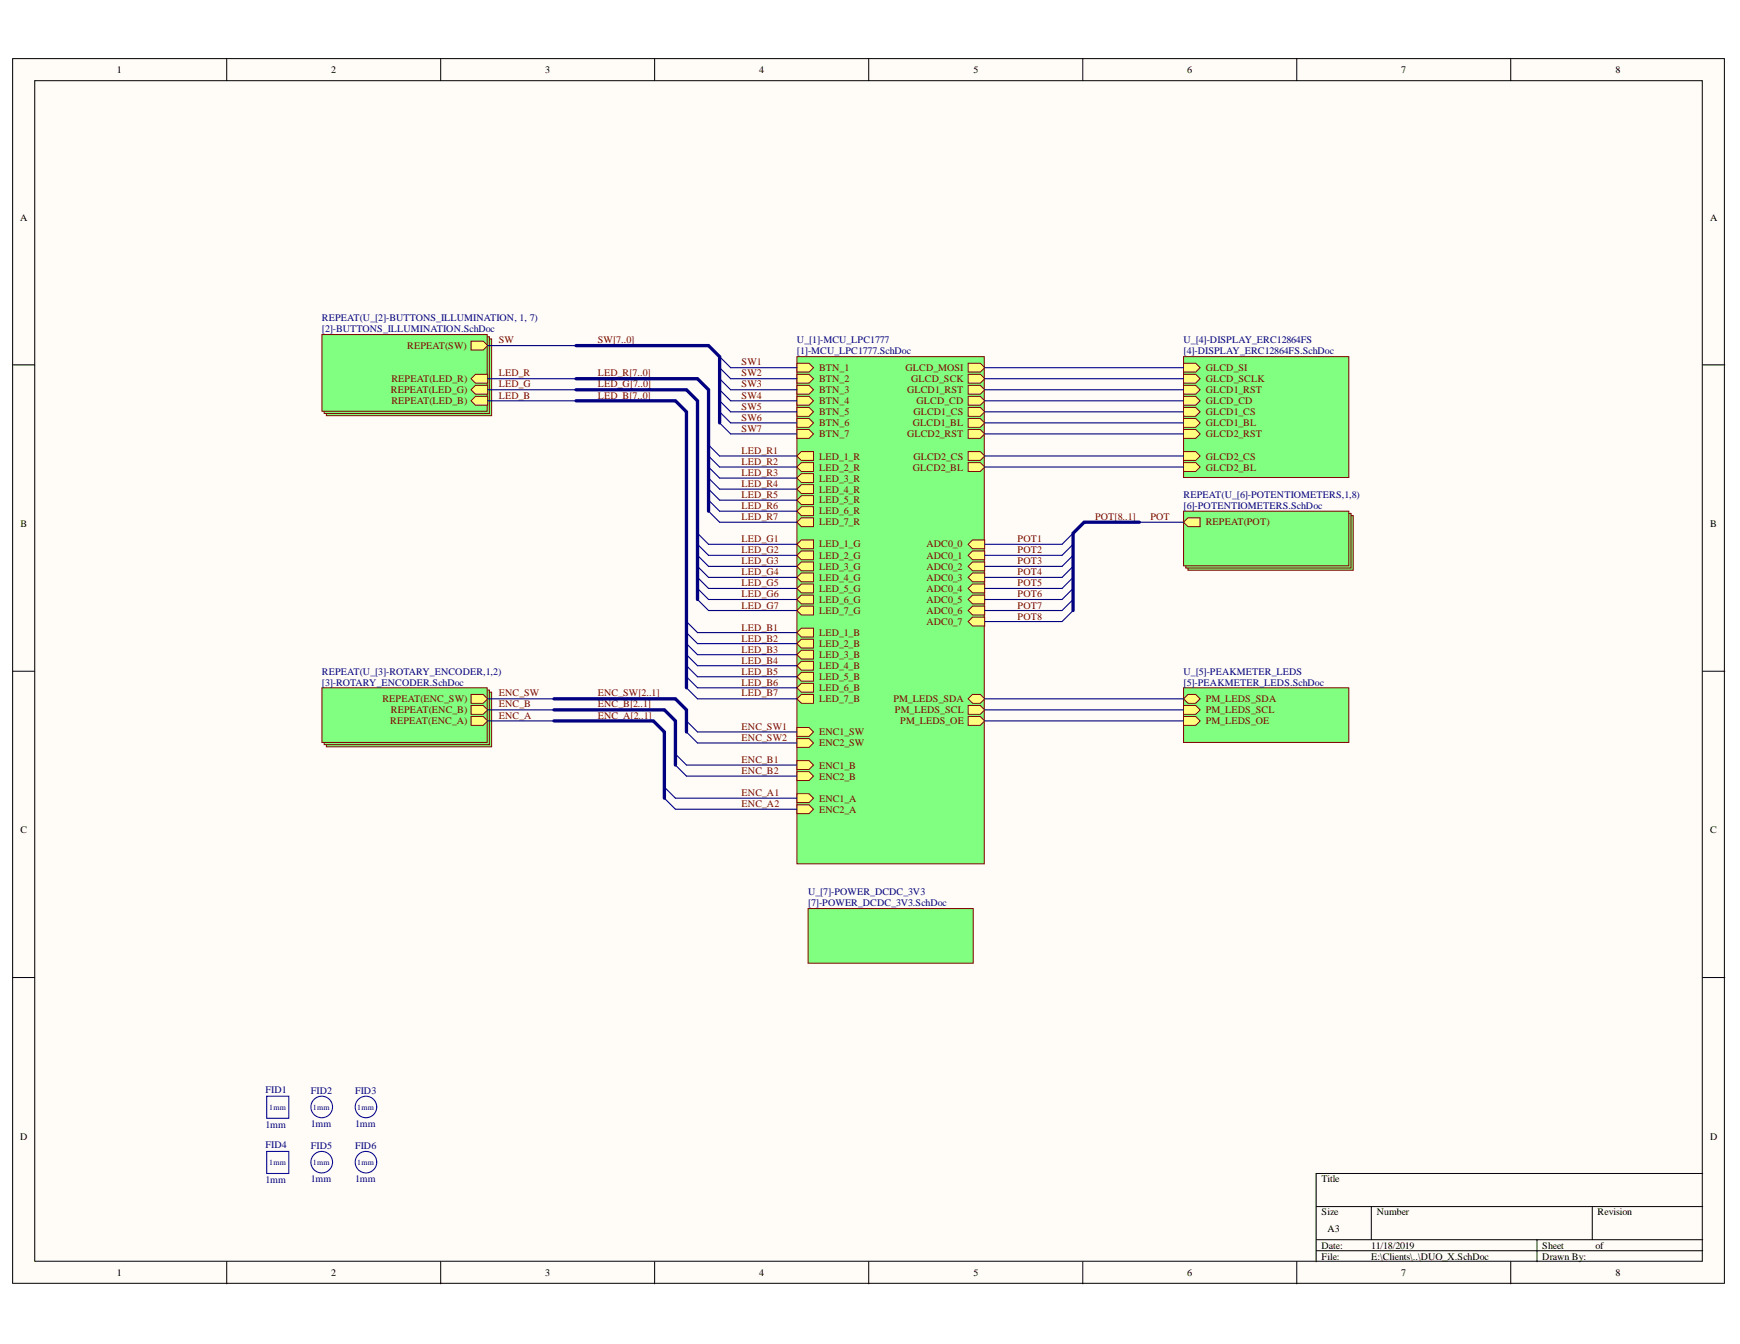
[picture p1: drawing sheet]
<svg xmlns="http://www.w3.org/2000/svg" width="279mm" height="216mm" viewBox="0 0 279 216" stroke-linecap="round" stroke-linejoin="round" font-family="sans-serif">
<defs><g id="words">
<g font-size="1.6">
<text x="18.8" y="11.8">1</text>
<text x="53.2" y="11.8">2</text>
<text x="87.5" y="11.8">3</text>
<text x="121.9" y="11.8">4</text>
<text x="156.3" y="11.8">5</text>
<text x="190.6" y="11.8">6</text>
<text x="225" y="11.8">7</text>
<text x="259.4" y="11.8">8</text>
<text x="3.2" y="35.4">A</text>
<text x="274.6" y="35.4">A</text>
<text x="3.3" y="84.6">B</text>
<text x="274.6" y="84.6">B</text>
<text x="3.3" y="133.9">C</text>
<text x="274.6" y="133.9">C</text>
<text x="3.2" y="183.1">D</text>
<text x="274.6" y="183.1">D</text>
<text x="212.2" y="189.9">Title</text>
<text x="212.2" y="195.2">Size</text>
<text x="213.1" y="198">A3</text>
<text x="221.1" y="195.2">Number</text>
<text x="256.5" y="195.2">Revision</text>
<text x="212.2" y="200.6">Date:</text>
<text x="212.2" y="202.4">File:</text>
<text x="220.2" y="200.6">11/18/2019</text>
<text x="220.2" y="202.4">E:\Clients\..\DUO_X.SchDoc</text>
<text x="247.7" y="200.6">Sheet</text>
<text x="247.7" y="202.4">Drawn By:</text>
<text x="256.2" y="200.6">of</text>
<text x="18.8" y="205">1</text>
<text x="53.2" y="205">2</text>
<text x="87.5" y="205">3</text>
<text x="121.9" y="205">4</text>
<text x="156.3" y="205">5</text>
<text x="190.6" y="205">6</text>
<text x="225" y="205">7</text>
<text x="259.4" y="205">8</text>
</g>
<g font-size="1.6" fill="#000080">
<text x="51.7" y="51.6">REPEAT(U_[2]-BUTTONS_ILLUMINATION, 1, 7)</text>
<text x="51.7" y="53.4">[2]-BUTTONS_ILLUMINATION.SchDoc</text>
<text x="128" y="55.1">U_[1]-MCU_LPC1777</text>
<text x="128" y="56.9">[1]-MCU_LPC1777.SchDoc</text>
<text x="190.1" y="55.1">U_[4]-DISPLAY_ERC12864FS</text>
<text x="190.1" y="56.9">[4]-DISPLAY_ERC12864FS.SchDoc</text>
<text x="190.1" y="80">REPEAT(U_[6]-POTENTIOMETERS,1,8)</text>
<text x="190.1" y="81.8">[6]-POTENTIOMETERS.SchDoc</text>
<text x="51.7" y="108.4">REPEAT(U_[3]-ROTARY_ENCODER,1,2)</text>
<text x="51.7" y="110.2">[3]-ROTARY_ENCODER.SchDoc</text>
<text x="190.1" y="108.4">U_[5]-PEAKMETER_LEDS</text>
<text x="190.1" y="110.2">[5]-PEAKMETER_LEDS.SchDoc</text>
<text x="129.7" y="143.8">U_[7]-POWER_DCDC_3V3</text>
<text x="129.7" y="145.6">[7]-POWER_DCDC_3V3.SchDoc</text>
<text x="42.6" y="175.5">FID1</text>
<text x="49.9" y="175.7">FID2</text>
<text x="57" y="175.7">FID3</text>
<text x="42.6" y="181.2">1mm</text>
<text x="42.6" y="184.4">FID4</text>
<text x="49.9" y="181">1mm</text>
<text x="49.9" y="184.6">FID5</text>
<text x="57" y="181">1mm</text>
<text x="57" y="184.6">FID6</text>
<text x="42.6" y="190.1">1mm</text>
<text x="49.9" y="189.9">1mm</text>
<text x="57" y="189.9">1mm</text>
</g>
<g font-size="1.6" fill="#800000">
<text x="65.4" y="56.1">REPEAT(SW)</text>
<text x="80.1" y="55.1">SW</text>
<text x="96" y="55.1">SW[7..0]</text>
<text x="119.1" y="58.7">SW1</text>
<text x="131.5" y="59.6">BTN_1</text>
<text x="145.4" y="59.6">GLCD_MOSI</text>
<text x="193.6" y="59.6">GLCD_SI</text>
<text x="62.8" y="63.2">REPEAT(LED_G)</text>
<text x="62.8" y="61.4">REPEAT(LED_R)</text>
<text x="62.8" y="64.9">REPEAT(LED_B)</text>
<text x="80.1" y="60.5">LED_R</text>
<text x="80.1" y="62.2">LED_G</text>
<text x="80.1" y="64">LED_B</text>
<text x="96" y="60.5">LED_R[7..0]</text>
<text x="96" y="62.2">LED_G[7..0]</text>
<text x="96" y="64">LED_B[7..0]</text>
<text x="119.1" y="60.5">SW2</text>
<text x="119.1" y="62.2">SW3</text>
<text x="119.1" y="64">SW4</text>
<text x="119.1" y="65.8">SW5</text>
<text x="131.5" y="61.4">BTN_2</text>
<text x="131.5" y="63.2">BTN_3</text>
<text x="131.5" y="64.9">BTN_4</text>
<text x="145.6" y="63.2">GLCD1_RST</text>
<text x="146.3" y="61.4">GLCD_SCK</text>
<text x="147.2" y="64.9">GLCD_CD</text>
<text x="193.6" y="61.4">GLCD_SCLK</text>
<text x="193.6" y="63.2">GLCD1_RST</text>
<text x="193.6" y="64.9">GLCD_CD</text>
<text x="119.1" y="67.6">SW6</text>
<text x="119.1" y="69.3">SW7</text>
<text x="131.5" y="66.7">BTN_5</text>
<text x="131.5" y="68.5">BTN_6</text>
<text x="131.5" y="70.3">BTN_7</text>
<text x="145.6" y="70.3">GLCD2_RST</text>
<text x="146.6" y="68.5">GLCD1_BL</text>
<text x="146.7" y="66.7">GLCD1_CS</text>
<text x="193.6" y="66.7">GLCD1_CS</text>
<text x="193.6" y="68.5">GLCD1_BL</text>
<text x="193.6" y="70.3">GLCD2_RST</text>
<text x="119.1" y="72.9">LED_R1</text>
<text x="119.1" y="74.7">LED_R2</text>
<text x="119.1" y="76.4">LED_R3</text>
<text x="131.5" y="73.8">LED_1_R</text>
<text x="131.5" y="75.6">LED_2_R</text>
<text x="131.5" y="77.4">LED_3_R</text>
<text x="146.6" y="75.6">GLCD2_BL</text>
<text x="146.7" y="73.8">GLCD2_CS</text>
<text x="193.6" y="73.8">GLCD2_CS</text>
<text x="193.6" y="75.6">GLCD2_BL</text>
<text x="119.1" y="78.2">LED_R4</text>
<text x="119.1" y="80">LED_R5</text>
<text x="119.1" y="81.8">LED_R6</text>
<text x="119.1" y="83.5">LED_R7</text>
<text x="131.5" y="79.2">LED_4_R</text>
<text x="131.5" y="80.8">LED_5_R</text>
<text x="131.5" y="82.6">LED_6_R</text>
<text x="175.8" y="83.5">POT[8..1]</text>
<text x="184.7" y="83.5">POT</text>
<text x="119.1" y="87.1">LED_G1</text>
<text x="119.1" y="88.9">LED_G2</text>
<text x="131.5" y="87.9">LED_1_G</text>
<text x="131.5" y="89.7">LED_2_G</text>
<text x="131.5" y="84.4">LED_7_R</text>
<text x="148.8" y="89.7">ADC0_1</text>
<text x="148.8" y="87.9">ADC0_0</text>
<text x="163.4" y="87.1">POT1</text>
<text x="163.4" y="88.9">POT2</text>
<text x="193.6" y="84.4">REPEAT(POT)</text>
<text x="119.1" y="90.7">LED_G3</text>
<text x="119.1" y="92.4">LED_G4</text>
<text x="119.1" y="94.2">LED_G5</text>
<text x="119.1" y="96">LED_G6</text>
<text x="131.5" y="91.5">LED_3_G</text>
<text x="131.5" y="93.3">LED_4_G</text>
<text x="131.5" y="95">LED_5_G</text>
<text x="148.8" y="91.5">ADC0_2</text>
<text x="148.8" y="93.3">ADC0_3</text>
<text x="148.8" y="95">ADC0_4</text>
<text x="163.4" y="90.7">POT3</text>
<text x="163.4" y="92.4">POT4</text>
<text x="163.4" y="94.2">POT5</text>
<text x="163.4" y="96">POT6</text>
<text x="119.1" y="97.8">LED_G7</text>
<text x="119.1" y="101.3">LED_B1</text>
<text x="131.5" y="96.8">LED_6_G</text>
<text x="131.5" y="98.6">LED_7_G</text>
<text x="148.8" y="96.8">ADC0_5</text>
<text x="148.8" y="98.6">ADC0_6</text>
<text x="148.8" y="100.4">ADC0_7</text>
<text x="163.4" y="97.8">POT7</text>
<text x="163.4" y="99.5">POT8</text>
<text x="119.1" y="103.1">LED_B2</text>
<text x="119.1" y="104.9">LED_B3</text>
<text x="119.1" y="106.6">LED_B4</text>
<text x="131.5" y="102.2">LED_1_B</text>
<text x="131.5" y="103.9">LED_2_B</text>
<text x="131.5" y="105.7">LED_3_B</text>
<text x="131.5" y="107.5">LED_4_B</text>
<text x="61.4" y="112.8">REPEAT(ENC_SW)</text>
<text x="80.1" y="111.9">ENC_SW</text>
<text x="80.1" y="113.7">ENC_B</text>
<text x="96" y="111.9">ENC_SW[2..1]</text>
<text x="96" y="113.7">ENC_B[2..1]</text>
<text x="119.1" y="108.4">LED_B5</text>
<text x="119.1" y="110.2">LED_B6</text>
<text x="119.1" y="111.9">LED_B7</text>
<text x="131.5" y="109.3">LED_5_B</text>
<text x="131.5" y="111">LED_6_B</text>
<text x="131.5" y="112.8">LED_7_B</text>
<text x="143.4" y="112.8">PM_LEDS_SDA</text>
<text x="193.6" y="112.8">PM_LEDS_SDA</text>
<text x="62.7" y="116.4">REPEAT(ENC_A)</text>
<text x="62.8" y="114.6">REPEAT(ENC_B)</text>
<text x="80.1" y="115.4">ENC_A</text>
<text x="96" y="115.4">ENC_A[2..1]</text>
<text x="119.1" y="117.2">ENC_SW1</text>
<text x="119.1" y="119">ENC_SW2</text>
<text x="131.5" y="118.1">ENC1_SW</text>
<text x="131.5" y="119.9">ENC2_SW</text>
<text x="143.7" y="114.6">PM_LEDS_SCL</text>
<text x="144.5" y="116.4">PM_LEDS_OE</text>
<text x="193.6" y="114.6">PM_LEDS_SCL</text>
<text x="193.6" y="116.4">PM_LEDS_OE</text>
<text x="119.1" y="122.5">ENC_B1</text>
<text x="119.1" y="124.3">ENC_B2</text>
<text x="131.5" y="123.5">ENC1_B</text>
<text x="131.5" y="125.2">ENC2_B</text>
<text x="119.1" y="127.9">ENC_A1</text>
<text x="119.1" y="129.6">ENC_A2</text>
<text x="131.5" y="128.8">ENC1_A</text>
<text x="131.5" y="130.6">ENC2_A</text>
</g>
<g font-size="1.3" fill="#000080">
<text x="43.2" y="178.3">1mm</text>
<text x="50.2" y="178.3">1mm</text>
<text x="57.3" y="178.3">1mm</text>
<text x="43.2" y="187.1">1mm</text>
<text x="50.2" y="187.1">1mm</text>
<text x="57.3" y="187.1">1mm</text>
</g>
</g></defs>
<g fill="#fffcf8" stroke="#000" stroke-width=".16">
<path d="M2 9.4h274.9v196.8h-274.9z"/>
<path d="M5.6 13h267.7v189.6h-267.7z"/>
</g>
<g fill="none" stroke="#000" stroke-width=".16">
<path d="M36.4 9.4v3.6M70.8 9.4v3.6M105.1 9.4v3.6M139.5 9.4v3.6M173.9 9.4v3.6M208.2 9.4v3.6M242.6 9.4v3.6M2 58.6h3.6M273.4 58.6h3.6M2 107.8h3.6M273.4 107.8h3.6M2 157h3.6"/>
<path d="M273.4 157h3.6M211.3 193.8h62.1M211.3 199.1h62.1M220.2 193.8v5.3M246.8 199.1v3.6M255.7 193.8v5.3M273.4 188.5h-62.1v14.2M36.4 202.7v3.5M70.8 202.7v3.5M105.1 202.7v3.5M139.5 202.7v3.5M173.9 202.7v3.5"/>
<path d="M208.2 202.7v3.5M211.3 200.9h62.1M242.6 202.7v3.5"/>
</g>
<g fill="#80ff80" stroke="#800000" stroke-width=".16">
<path d="M52.4 54.5h26.5v12.3h-26.5z"/>
<path d="M52 54.1h26.6v12.3h-26.6z"/>
<path d="M51.7 53.7h26.5v12.4h-26.5z"/>
</g>
<path d="M75.6 54.8h2l.7 .7-.7 .7h-2z" fill-rule="evenodd" fill="#ffff80"/>
<path d="M75.6 54.8h2l.7 .7-.7 .7h-2z" fill="none" stroke="#800000" stroke-width=".16"/>
<path d="M75.6 60.8l.8-.7h1.9v1.4h-1.9z" fill-rule="evenodd" fill="#ffff80"/>
<path d="M75.6 60.8l.8-.7h1.9v1.4h-1.9z" fill="none" stroke="#800000" stroke-width=".16"/>
<path d="M75.6 64.4l.8-.7h1.9v1.4h-1.9z" fill-rule="evenodd" fill="#ffff80"/>
<path d="M75.6 64.4l.8-.7h1.9v1.4h-1.9z" fill="none" stroke="#800000" stroke-width=".16"/>
<path d="M75.6 62.6l.8-.7h1.9v1.4h-1.9z" fill-rule="evenodd" fill="#ffff80"/>
<path d="M75.6 62.6l.8-.7h1.9v1.4h-1.9z" fill="none" stroke="#800000" stroke-width=".16"/>
<path d="M128 57.3h30v81.5h-30z" fill="#80ff80" stroke="#800000" stroke-width=".16"/>
<path d="M155.5 89.2l.7-.7h1.9v1.4h-1.9z" fill-rule="evenodd" fill="#ffff80"/>
<path d="M155.5 89.2l.7-.7h1.9v1.4h-1.9z" fill="none" stroke="#800000" stroke-width=".16"/>
<path d="M155.5 87.4l.7-.7h1.9v1.4h-1.9z" fill-rule="evenodd" fill="#ffff80"/>
<path d="M155.5 87.4l.7-.7h1.9v1.4h-1.9z" fill="none" stroke="#800000" stroke-width=".16"/>
<path d="M155.5 91l.7-.7h1.9v1.4h-1.9z" fill-rule="evenodd" fill="#ffff80"/>
<path d="M155.5 91l.7-.7h1.9v1.4h-1.9z" fill="none" stroke="#800000" stroke-width=".16"/>
<path d="M155.5 92.8l.7-.8h1.9v1.5h-1.9z" fill-rule="evenodd" fill="#ffff80"/>
<path d="M155.5 92.8l.7-.8h1.9v1.5h-1.9z" fill="none" stroke="#800000" stroke-width=".16"/>
<path d="M155.5 96.3l.7-.7h1.9v1.4h-1.9z" fill-rule="evenodd" fill="#ffff80"/>
<path d="M155.5 96.3l.7-.7h1.9v1.4h-1.9z" fill="none" stroke="#800000" stroke-width=".16"/>
<path d="M155.5 94.5l.7-.7h1.9v1.4h-1.9z" fill-rule="evenodd" fill="#ffff80"/>
<path d="M155.5 94.5l.7-.7h1.9v1.4h-1.9z" fill="none" stroke="#800000" stroke-width=".16"/>
<path d="M155.5 98.1l.7-.7h1.9v1.4h-1.9z" fill-rule="evenodd" fill="#ffff80"/>
<path d="M155.5 98.1l.7-.7h1.9v1.4h-1.9z" fill="none" stroke="#800000" stroke-width=".16"/>
<path d="M155.5 99.8l.7-.7h1.9v1.5h-1.9z" fill-rule="evenodd" fill="#ffff80"/>
<path d="M155.5 99.8l.7-.7h1.9v1.5h-1.9z" fill="none" stroke="#800000" stroke-width=".16"/>
<path d="M155.5 60.1h1.9l.7 .7-.7 .7h-1.9z" fill-rule="evenodd" fill="#ffff80"/>
<path d="M155.5 60.1h1.9l.7 .7-.7 .7h-1.9z" fill="none" stroke="#800000" stroke-width=".16"/>
<path d="M155.5 58.4h1.9l.7 .7-.7 .7h-1.9z" fill-rule="evenodd" fill="#ffff80"/>
<path d="M155.5 58.4h1.9l.7 .7-.7 .7h-1.9z" fill="none" stroke="#800000" stroke-width=".16"/>
<path d="M155.5 65.4h1.9l.7 .8-.7 .7h-1.9z" fill-rule="evenodd" fill="#ffff80"/>
<path d="M155.5 65.4h1.9l.7 .8-.7 .7h-1.9z" fill="none" stroke="#800000" stroke-width=".16"/>
<path d="M155.5 67.2h1.9l.7 .7-.7 .7h-1.9z" fill-rule="evenodd" fill="#ffff80"/>
<path d="M155.5 67.2h1.9l.7 .7-.7 .7h-1.9z" fill="none" stroke="#800000" stroke-width=".16"/>
<path d="M155.5 72.5h1.9l.7 .8-.7 .7h-1.9z" fill-rule="evenodd" fill="#ffff80"/>
<path d="M155.5 72.5h1.9l.7 .8-.7 .7h-1.9z" fill="none" stroke="#800000" stroke-width=".16"/>
<path d="M155.5 69h1.9l.7 .7-.7 .7h-1.9z" fill-rule="evenodd" fill="#ffff80"/>
<path d="M155.5 69h1.9l.7 .7-.7 .7h-1.9z" fill="none" stroke="#800000" stroke-width=".16"/>
<path d="M155.5 74.3h1.9l.7 .7-.7 .7h-1.9z" fill-rule="evenodd" fill="#ffff80"/>
<path d="M155.5 74.3h1.9l.7 .7-.7 .7h-1.9z" fill="none" stroke="#800000" stroke-width=".16"/>
<path d="M155.5 115.1h1.9l.7 .7-.7 .7h-1.9z" fill-rule="evenodd" fill="#ffff80"/>
<path d="M155.5 115.1h1.9l.7 .7-.7 .7h-1.9z" fill="none" stroke="#800000" stroke-width=".16"/>
<path d="M155.5 113.3h1.9l.7 .7-.7 .7h-1.9z" fill-rule="evenodd" fill="#ffff80"/>
<path d="M155.5 113.3h1.9l.7 .7-.7 .7h-1.9z" fill="none" stroke="#800000" stroke-width=".16"/>
<path d="M155.5 112.3l.7-.7h1.2l.7 .7-.7 .7h-1.2z" fill-rule="evenodd" fill="#ffff80"/>
<path d="M155.5 112.3l.7-.7h1.2l.7 .7-.7 .7h-1.2z" fill="none" stroke="#800000" stroke-width=".16"/>
<path d="M128 73.3l.7-.8h1.9v1.5h-1.9z" fill-rule="evenodd" fill="#ffff80"/>
<path d="M128 73.3l.7-.8h1.9v1.5h-1.9z" fill="none" stroke="#800000" stroke-width=".16"/>
<path d="M128 87.4l.7-.7h1.9v1.4h-1.9z" fill-rule="evenodd" fill="#ffff80"/>
<path d="M128 87.4l.7-.7h1.9v1.4h-1.9z" fill="none" stroke="#800000" stroke-width=".16"/>
<path d="M128 101.6l.7-.7h1.9v1.4h-1.9z" fill-rule="evenodd" fill="#ffff80"/>
<path d="M128 101.6l.7-.7h1.9v1.4h-1.9z" fill="none" stroke="#800000" stroke-width=".16"/>
<path d="M128 58.4h1.9l.7 .7-.7 .7h-1.9z" fill-rule="evenodd" fill="#ffff80"/>
<path d="M128 58.4h1.9l.7 .7-.7 .7h-1.9z" fill="none" stroke="#800000" stroke-width=".16"/>
<path d="M128 75l.7-.7h1.9v1.4h-1.9z" fill-rule="evenodd" fill="#ffff80"/>
<path d="M128 75l.7-.7h1.9v1.4h-1.9z" fill="none" stroke="#800000" stroke-width=".16"/>
<path d="M128 89.2l.7-.7h1.9v1.4h-1.9z" fill-rule="evenodd" fill="#ffff80"/>
<path d="M128 89.2l.7-.7h1.9v1.4h-1.9z" fill="none" stroke="#800000" stroke-width=".16"/>
<path d="M128 103.4l.7-.7h1.9v1.4h-1.9z" fill-rule="evenodd" fill="#ffff80"/>
<path d="M128 103.4l.7-.7h1.9v1.4h-1.9z" fill="none" stroke="#800000" stroke-width=".16"/>
<path d="M128 60.1h1.9l.7 .7-.7 .7h-1.9z" fill-rule="evenodd" fill="#ffff80"/>
<path d="M128 60.1h1.9l.7 .7-.7 .7h-1.9z" fill="none" stroke="#800000" stroke-width=".16"/>
<path d="M128 61.9h1.9l.7 .7-.7 .7h-1.9z" fill-rule="evenodd" fill="#ffff80"/>
<path d="M128 61.9h1.9l.7 .7-.7 .7h-1.9z" fill="none" stroke="#800000" stroke-width=".16"/>
<path d="M128 76.8l.7-.7h1.9v1.4h-1.9z" fill-rule="evenodd" fill="#ffff80"/>
<path d="M128 76.8l.7-.7h1.9v1.4h-1.9z" fill="none" stroke="#800000" stroke-width=".16"/>
<path d="M128 91l.7-.7h1.9v1.4h-1.9z" fill-rule="evenodd" fill="#ffff80"/>
<path d="M128 91l.7-.7h1.9v1.4h-1.9z" fill="none" stroke="#800000" stroke-width=".16"/>
<path d="M128 105.2l.7-.7h1.9v1.4h-1.9z" fill-rule="evenodd" fill="#ffff80"/>
<path d="M128 105.2l.7-.7h1.9v1.4h-1.9z" fill="none" stroke="#800000" stroke-width=".16"/>
<path d="M128 78.6l.7-.7h1.9v1.4h-1.9z" fill-rule="evenodd" fill="#ffff80"/>
<path d="M128 78.6l.7-.7h1.9v1.4h-1.9z" fill="none" stroke="#800000" stroke-width=".16"/>
<path d="M128 92.8l.7-.8h1.9v1.5h-1.9z" fill-rule="evenodd" fill="#ffff80"/>
<path d="M128 92.8l.7-.8h1.9v1.5h-1.9z" fill="none" stroke="#800000" stroke-width=".16"/>
<path d="M128 106.9l.7-.7h1.9v1.5h-1.9z" fill-rule="evenodd" fill="#ffff80"/>
<path d="M128 106.9l.7-.7h1.9v1.5h-1.9z" fill="none" stroke="#800000" stroke-width=".16"/>
<path d="M128 63.7h1.9l.7 .7-.7 .7h-1.9z" fill-rule="evenodd" fill="#ffff80"/>
<path d="M128 63.7h1.9l.7 .7-.7 .7h-1.9z" fill="none" stroke="#800000" stroke-width=".16"/>
<path d="M128 80.3l.7-.7h1.9v1.5h-1.9z" fill-rule="evenodd" fill="#ffff80"/>
<path d="M128 80.3l.7-.7h1.9v1.5h-1.9z" fill="none" stroke="#800000" stroke-width=".16"/>
<path d="M128 94.5l.7-.7h1.9v1.4h-1.9z" fill-rule="evenodd" fill="#ffff80"/>
<path d="M128 94.5l.7-.7h1.9v1.4h-1.9z" fill="none" stroke="#800000" stroke-width=".16"/>
<path d="M128 108.7l.7-.7h1.9v1.4h-1.9z" fill-rule="evenodd" fill="#ffff80"/>
<path d="M128 108.7l.7-.7h1.9v1.4h-1.9z" fill="none" stroke="#800000" stroke-width=".16"/>
<path d="M128 65.4h1.9l.7 .8-.7 .7h-1.9z" fill-rule="evenodd" fill="#ffff80"/>
<path d="M128 65.4h1.9l.7 .8-.7 .7h-1.9z" fill="none" stroke="#800000" stroke-width=".16"/>
<path d="M128 82.1l.7-.7h1.9v1.4h-1.9z" fill-rule="evenodd" fill="#ffff80"/>
<path d="M128 82.1l.7-.7h1.9v1.4h-1.9z" fill="none" stroke="#800000" stroke-width=".16"/>
<path d="M128 96.3l.7-.7h1.9v1.4h-1.9z" fill-rule="evenodd" fill="#ffff80"/>
<path d="M128 96.3l.7-.7h1.9v1.4h-1.9z" fill="none" stroke="#800000" stroke-width=".16"/>
<path d="M128 110.5l.7-.7h1.9v1.4h-1.9z" fill-rule="evenodd" fill="#ffff80"/>
<path d="M128 110.5l.7-.7h1.9v1.4h-1.9z" fill="none" stroke="#800000" stroke-width=".16"/>
<path d="M128 67.2h1.9l.7 .7-.7 .7h-1.9z" fill-rule="evenodd" fill="#ffff80"/>
<path d="M128 67.2h1.9l.7 .7-.7 .7h-1.9z" fill="none" stroke="#800000" stroke-width=".16"/>
<path d="M128 83.9l.7-.7h1.9v1.4h-1.9z" fill-rule="evenodd" fill="#ffff80"/>
<path d="M128 83.9l.7-.7h1.9v1.4h-1.9z" fill="none" stroke="#800000" stroke-width=".16"/>
<path d="M128 98.1l.7-.7h1.9v1.4h-1.9z" fill-rule="evenodd" fill="#ffff80"/>
<path d="M128 98.1l.7-.7h1.9v1.4h-1.9z" fill="none" stroke="#800000" stroke-width=".16"/>
<path d="M128 112.3l.7-.7h1.9v1.4h-1.9z" fill-rule="evenodd" fill="#ffff80"/>
<path d="M128 112.3l.7-.7h1.9v1.4h-1.9z" fill="none" stroke="#800000" stroke-width=".16"/>
<path d="M128 69h1.9l.7 .7-.7 .7h-1.9z" fill-rule="evenodd" fill="#ffff80"/>
<path d="M128 69h1.9l.7 .7-.7 .7h-1.9z" fill="none" stroke="#800000" stroke-width=".16"/>
<path d="M128 127.5h1.9l.7 .7-.7 .7h-1.9z" fill-rule="evenodd" fill="#ffff80"/>
<path d="M128 127.5h1.9l.7 .7-.7 .7h-1.9z" fill="none" stroke="#800000" stroke-width=".16"/>
<path d="M128 122.2h1.9l.7 .7-.7 .7h-1.9z" fill-rule="evenodd" fill="#ffff80"/>
<path d="M128 122.2h1.9l.7 .7-.7 .7h-1.9z" fill="none" stroke="#800000" stroke-width=".16"/>
<path d="M128 116.9h1.9l.7 .7-.7 .7h-1.9z" fill-rule="evenodd" fill="#ffff80"/>
<path d="M128 116.9h1.9l.7 .7-.7 .7h-1.9z" fill="none" stroke="#800000" stroke-width=".16"/>
<path d="M128 129.3h1.9l.7 .7-.7 .7h-1.9z" fill-rule="evenodd" fill="#ffff80"/>
<path d="M128 129.3h1.9l.7 .7-.7 .7h-1.9z" fill="none" stroke="#800000" stroke-width=".16"/>
<path d="M128 124h1.9l.7 .7-.7 .7h-1.9z" fill-rule="evenodd" fill="#ffff80"/>
<path d="M128 124h1.9l.7 .7-.7 .7h-1.9z" fill="none" stroke="#800000" stroke-width=".16"/>
<path d="M128 118.6h1.9l.7 .8-.7 .7h-1.9z" fill-rule="evenodd" fill="#ffff80"/>
<path d="M128 118.6h1.9l.7 .8-.7 .7h-1.9z" fill="none" stroke="#800000" stroke-width=".16"/>
<path d="M155.5 61.9h1.9l.7 .7-.7 .7h-1.9z" fill-rule="evenodd" fill="#ffff80"/>
<path d="M155.5 61.9h1.9l.7 .7-.7 .7h-1.9z" fill="none" stroke="#800000" stroke-width=".16"/>
<path d="M155.5 63.7h1.9l.7 .7-.7 .7h-1.9z" fill-rule="evenodd" fill="#ffff80"/>
<path d="M155.5 63.7h1.9l.7 .7-.7 .7h-1.9z" fill="none" stroke="#800000" stroke-width=".16"/>
<g fill="#80ff80" stroke="#800000" stroke-width=".16">
<path d="M52.4 111.2h26.5v8.8h-26.5z"/>
<path d="M52 110.8h26.6v8.8h-26.6z"/>
<path d="M51.7 110.5h26.5v8.8h-26.5z"/>
</g>
<path d="M75.6 111.6h2l.7 .7-.7 .7h-2z" fill-rule="evenodd" fill="#ffff80"/>
<path d="M75.6 111.6h2l.7 .7-.7 .7h-2z" fill="none" stroke="#800000" stroke-width=".16"/>
<path d="M75.6 113.3h2l.7 .7-.7 .7h-2z" fill-rule="evenodd" fill="#ffff80"/>
<path d="M75.6 113.3h2l.7 .7-.7 .7h-2z" fill="none" stroke="#800000" stroke-width=".16"/>
<path d="M75.6 115.1h2l.7 .7-.7 .7h-2z" fill-rule="evenodd" fill="#ffff80"/>
<path d="M75.6 115.1h2l.7 .7-.7 .7h-2z" fill="none" stroke="#800000" stroke-width=".16"/>
<path d="M190 57.3h26.6v19.4h-26.6z" fill="#80ff80" stroke="#800000" stroke-width=".16"/>
<path d="M190 58.4h2l.7 .7-.7 .7h-2z" fill-rule="evenodd" fill="#ffff80"/>
<path d="M190 58.4h2l.7 .7-.7 .7h-2z" fill="none" stroke="#800000" stroke-width=".16"/>
<path d="M190 60.1h2l.7 .7-.7 .7h-2z" fill-rule="evenodd" fill="#ffff80"/>
<path d="M190 60.1h2l.7 .7-.7 .7h-2z" fill="none" stroke="#800000" stroke-width=".16"/>
<path d="M190 61.9h2l.7 .7-.7 .7h-2z" fill-rule="evenodd" fill="#ffff80"/>
<path d="M190 61.9h2l.7 .7-.7 .7h-2z" fill="none" stroke="#800000" stroke-width=".16"/>
<path d="M190 65.4h2l.7 .8-.7 .7h-2z" fill-rule="evenodd" fill="#ffff80"/>
<path d="M190 65.4h2l.7 .8-.7 .7h-2z" fill="none" stroke="#800000" stroke-width=".16"/>
<path d="M190 67.2h2l.7 .7-.7 .7h-2z" fill-rule="evenodd" fill="#ffff80"/>
<path d="M190 67.2h2l.7 .7-.7 .7h-2z" fill="none" stroke="#800000" stroke-width=".16"/>
<path d="M190 69h2l.7 .7-.7 .7h-2z" fill-rule="evenodd" fill="#ffff80"/>
<path d="M190 69h2l.7 .7-.7 .7h-2z" fill="none" stroke="#800000" stroke-width=".16"/>
<path d="M190 72.5h2l.7 .8-.7 .7h-2z" fill-rule="evenodd" fill="#ffff80"/>
<path d="M190 72.5h2l.7 .8-.7 .7h-2z" fill="none" stroke="#800000" stroke-width=".16"/>
<path d="M190 74.3h2l.7 .7-.7 .7h-2z" fill-rule="evenodd" fill="#ffff80"/>
<path d="M190 74.3h2l.7 .7-.7 .7h-2z" fill="none" stroke="#800000" stroke-width=".16"/>
<path d="M190 63.7h2l.7 .7-.7 .7h-2z" fill-rule="evenodd" fill="#ffff80"/>
<path d="M190 63.7h2l.7 .7-.7 .7h-2z" fill="none" stroke="#800000" stroke-width=".16"/>
<path d="M190 110.5h26.6v8.8h-26.6z" fill="#80ff80" stroke="#800000" stroke-width=".16"/>
<path d="M190 112.3l.8-.7h1.2l.7 .7-.7 .7h-1.2z" fill-rule="evenodd" fill="#ffff80"/>
<path d="M190 112.3l.8-.7h1.2l.7 .7-.7 .7h-1.2z" fill="none" stroke="#800000" stroke-width=".16"/>
<path d="M190 113.3h2l.7 .7-.7 .7h-2z" fill-rule="evenodd" fill="#ffff80"/>
<path d="M190 113.3h2l.7 .7-.7 .7h-2z" fill="none" stroke="#800000" stroke-width=".16"/>
<path d="M190 115.1h2l.7 .7-.7 .7h-2z" fill-rule="evenodd" fill="#ffff80"/>
<path d="M190 115.1h2l.7 .7-.7 .7h-2z" fill="none" stroke="#800000" stroke-width=".16"/>
<g fill="#80ff80" stroke="#800000" stroke-width=".16">
<path d="M190.8 82.8h26.5v8.8h-26.5z"/>
<path d="M190.4 82.5h26.5v8.7h-26.5z"/>
<path d="M190 82.1h26.6v8.8h-26.6z"/>
</g>
<path d="M190 83.9l.8-.7h1.9v1.4h-1.9z" fill-rule="evenodd" fill="#ffff80"/>
<path d="M190 83.9l.8-.7h1.9v1.4h-1.9z" fill="none" stroke="#800000" stroke-width=".16"/>
<g fill="none" stroke="#000080" stroke-width=".18">
<path d="M115.6 59.1l1.7 1.7M115.6 57.3l1.7 1.8M113.8 78.6l1.8 1.7M113.8 76.8l1.8 1.8M113.8 75l1.8 1.8M113.8 73.3l1.8 1.7M113.8 71.5l1.8 1.8M115.6 67.9l1.7 1.8M115.6 66.2l1.7 1.7M115.6 64.4l1.7 1.8M115.6 62.6l1.7 1.8M115.6 60.8l1.7 1.8"/>
<path d="M110.2 99.8l1.8 1.8M112 96.3l1.8 1.8M112 94.5l1.8 1.8M112 92.8l1.8 1.7M112 91l1.8 1.8M112 89.2l1.8 1.8M112 87.4l1.8 1.8M112 85.7l1.8 1.7M113.8 82.1l1.8 1.8M113.8 80.3l1.8 1.8M172.3 96.3l-1.8 1.8M172.3 94.5l-1.8 1.8"/>
<path d="M172.3 92.8l-1.8 1.7M172.3 91l-1.8 1.8M172.3 89.2l-1.8 1.8M172.3 87.4l-1.8 1.8M172.3 85.7l-1.8 1.7M172.3 98.1l-1.8 1.7M110.2 110.5l1.8 1.8M110.2 108.7l1.8 1.8M110.2 106.9l1.8 1.8M110.2 105.2l1.8 1.7M110.2 103.4l1.8 1.8M110.2 101.6l1.8 1.8"/>
<path d="M110.2 115.8l1.8 1.8M110.2 117.6l1.8 1.8M106.7 128.2l1.8 1.8M106.7 126.4l1.8 1.8M108.5 122.9l1.7 1.8M108.5 121.1l1.7 1.8"/>
</g>
<path d="M129.8 146h26.5v8.7h-26.5z" fill="#80ff80" stroke="#800000" stroke-width=".16"/>
<g fill="none" stroke="#000080" stroke-width=".18">
<path d="M78.3 55.5h14.2M117.3 59.1h10.7M158.1 59.1h31.9M78.3 64.4h14.2M78.3 62.6h14.2M78.3 60.8h14.2M115.6 73.3h12.4M115.6 75h12.4M115.6 76.8h12.4M115.6 78.6h12.4M117.3 69.7h10.7M117.3 67.9h10.7"/>
<path d="M117.3 66.2h10.7M117.3 64.4h10.7M117.3 62.6h10.7M117.3 60.8h10.7M158.1 69.7h31.9M158.1 67.9h31.9M158.1 66.2h31.9M158.1 64.4h31.9M158.1 62.6h31.9M158.1 60.8h31.9M158.1 73.3h31.9M158.1 75h31.9"/>
<path d="M113.8 87.4h14.2M113.8 89.2h14.2M113.8 91h14.2M113.8 92.8h14.2M113.8 94.5h14.2M113.8 96.3h14.2M113.8 98.1h14.2M115.6 80.3h12.4M115.6 82.1h12.4M115.6 83.9h12.4M158.1 87.4h12.4M158.1 89.2h12.4"/>
<path d="M158.1 91h12.4M158.1 92.8h12.4M158.1 94.5h12.4M158.1 96.3h12.4M158.1 98.1h12.4M158.1 99.8h12.4M183 83.9h7M78.3 112.3h10.6M78.3 114h10.6M78.3 115.8h10.6M112 101.6h16M112 103.4h16"/>
<path d="M112 105.2h16M112 106.9h16M112 108.7h16M112 110.5h16M112 112.3h16M112 117.6h16M112 119.4h16M158.1 112.3h31.9M158.1 114h31.9M158.1 115.8h31.9M108.5 128.2h19.5M108.5 130h19.5"/>
<path d="M110.2 122.9h17.8M110.2 124.7h17.8"/>
</g>
<path d="M92.5 55.5h21.3l1.8 1.8v10.6M92.5 60.8h19.5l1.8 1.8v19.5M92.5 62.6h17.7l1.8 1.8v31.9M92.5 64.4h16l1.7 1.8v44.3M183 83.9h-8.9l-1.8 1.8v12.4M88.9 112.3h19.6l1.7 1.7v3.6M88.9 114h17.8l1.8 1.8v7.1M88.9 115.8h16l1.8 1.8v10.6" fill="none" stroke="#000080" stroke-width=".53"/>
<g fill="none" stroke="#00f" stroke-width=".18">
<path d="M42.8 176.1h3.6v3.5h-3.6zM42.8 185h3.6v3.5h-3.6z"/>
<circle cx="51.7" cy="177.8" r="1.73"/>
<circle cx="58.8" cy="177.8" r="1.73"/>
<circle cx="51.7" cy="186.7" r="1.73"/>
<circle cx="58.8" cy="186.7" r="1.73"/>
</g>
<use href="#words"/>
</svg>
